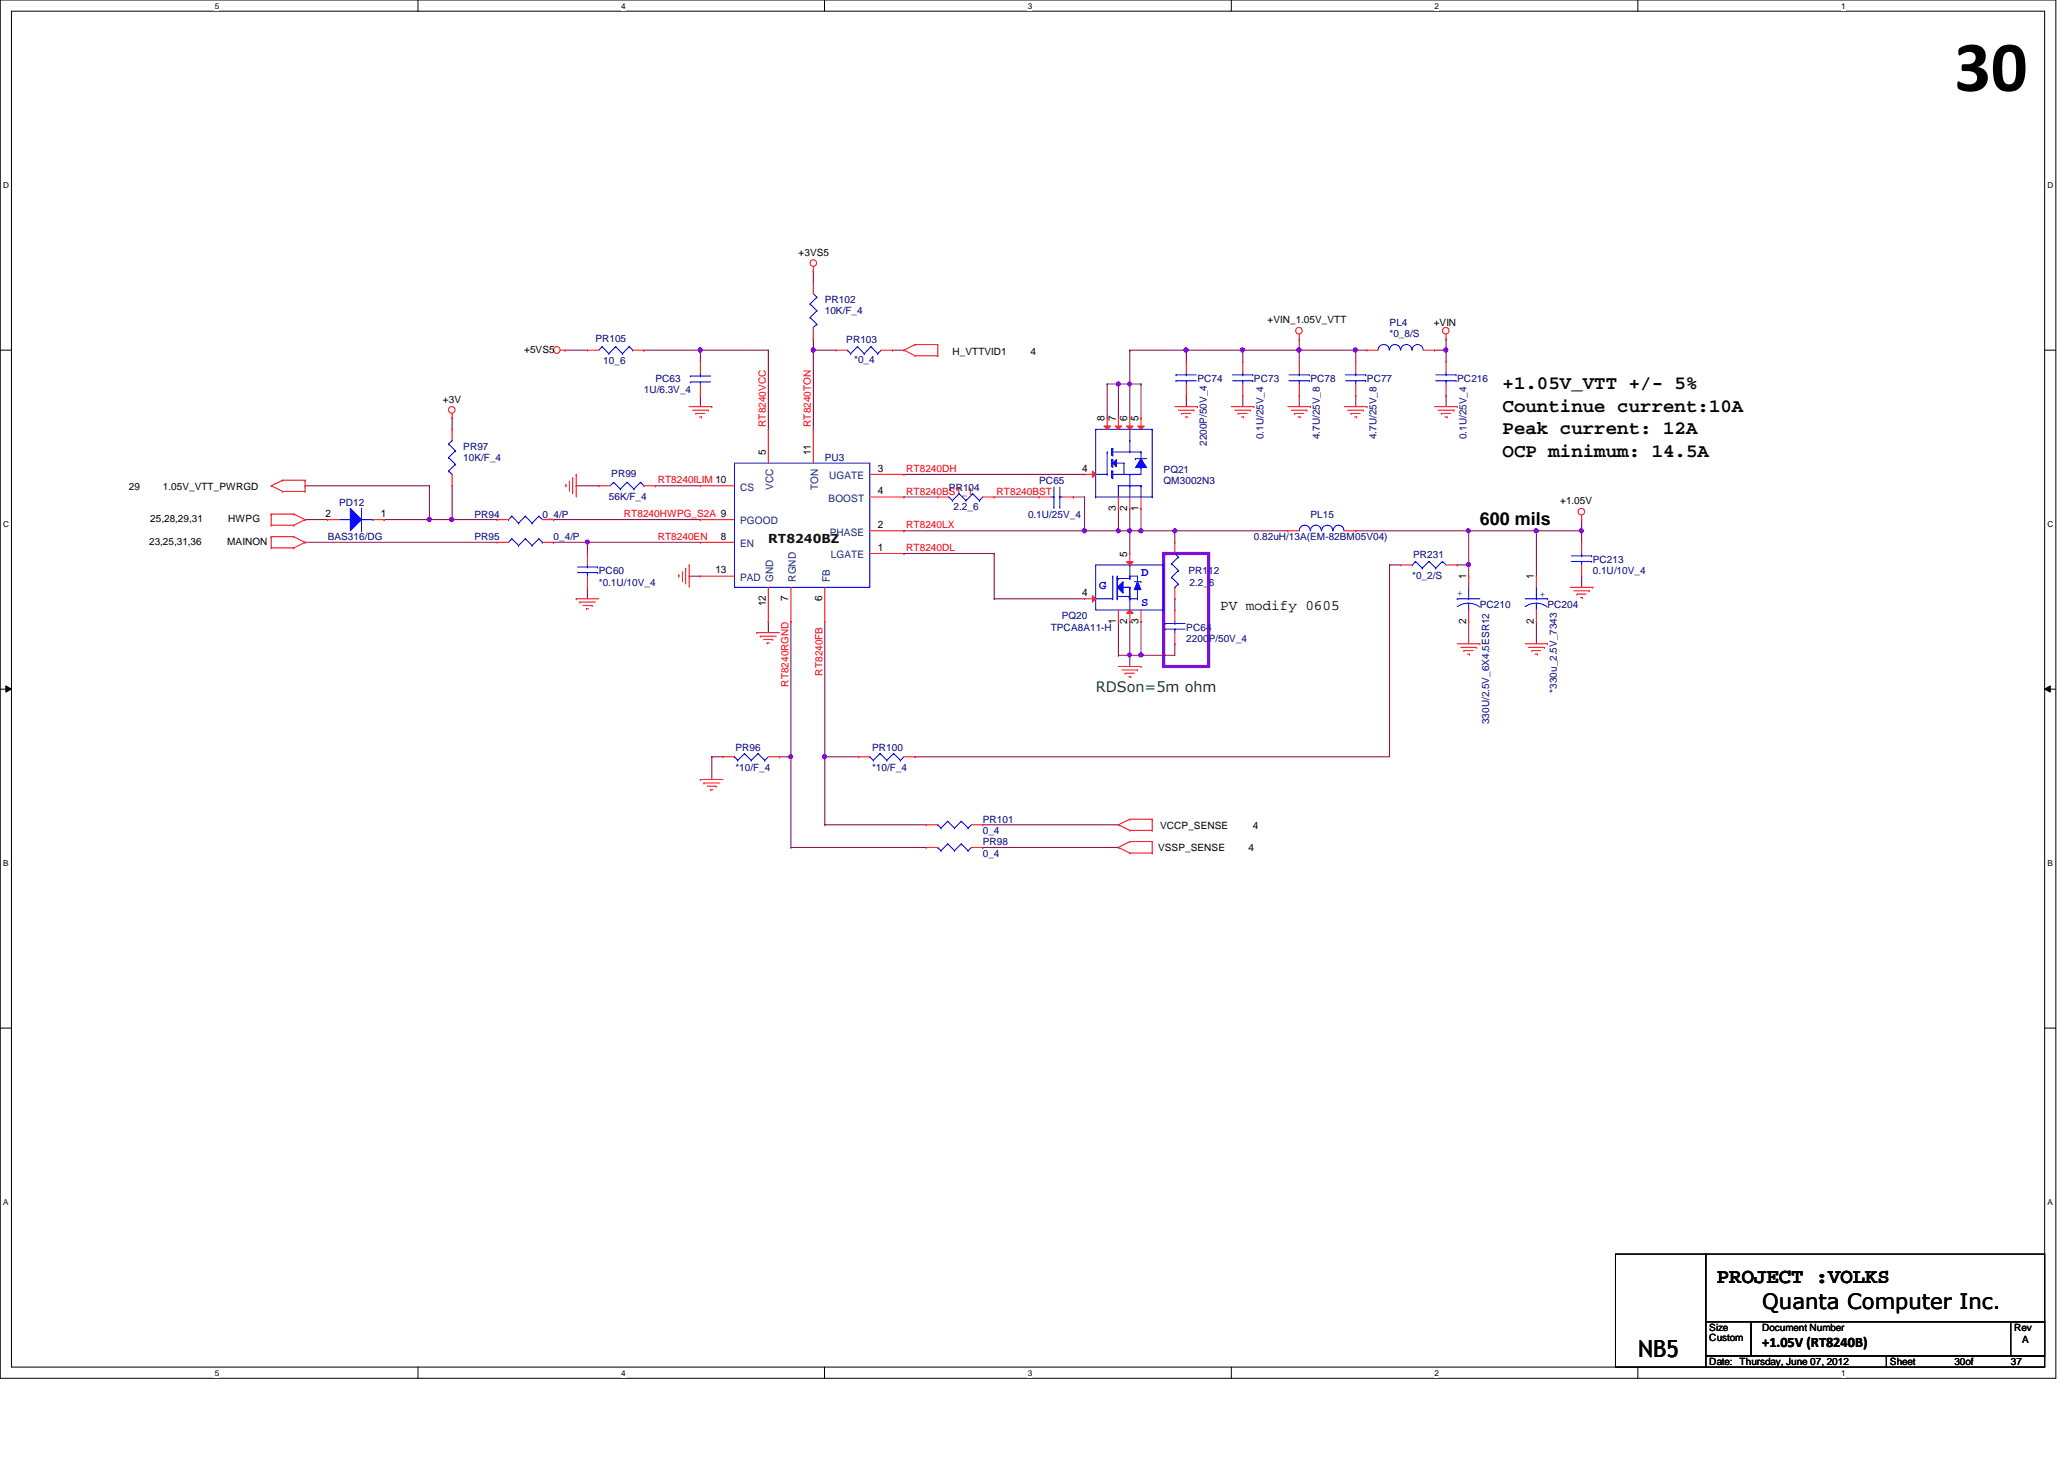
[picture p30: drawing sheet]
<svg xmlns="http://www.w3.org/2000/svg" width="297mm" height="210mm" viewBox="0 0 297 210" stroke-linecap="round" stroke-linejoin="round" font-family="sans-serif">
<defs><g id="words">
<text font-size="10.4" x="281.3" y="13.1">30</text>
<text font-size="3.4" x="235.8" y="195.2">NB5</text>
<g font-size="3">
<text x="247.1" y="184.6">PROJECT :VOLKS</text>
<text x="253.6" y="188.3">Quanta Computer Inc.</text>
</g>
<g font-size="2.8">
<text x="216.2" y="56">+1.05V_VTT +/- 5%</text>
<text x="216.2" y="59.2">Countinue current:10A</text>
<text x="216.2" y="62.4">Peak current: 12A</text>
<text x="216.2" y="65.7">OCP minimum: 14.5A</text>
</g>
<text font-size="2.6" x="213" y="75.6">600 mils</text>
<g font-size="2.1">
<text x="175.6" y="87.8">PV modify 0605</text>
<text x="253.6" y="193.8">+1.05V (RT8240B)</text>
</g>
<text font-size="2.1" fill="#008000" x="157.7" y="99.6">RDSon=5m ohm</text>
<text font-size="1.8" fill="#004000" x="110.6" y="78.2">RT8240BZ</text>
<g font-size="1.8" fill="#00f">
<text x="164.2" y="82.8">D</text>
<text x="158.2" y="84.8">G</text>
<text x="164.2" y="87.2">S</text>
</g>
<g font-size="1.5">
<text x="110.2" y="65.5" transform="rotate(-90 110.2 65.5)">5</text>
<text x="116.7" y="65.5" transform="rotate(-90 116.7 65.5)">11</text>
<text x="159" y="60.6" transform="rotate(-90 159 60.6)">8</text>
<text x="160.6" y="60.6" transform="rotate(-90 160.6 60.6)">7</text>
<text x="162.2" y="60.6" transform="rotate(-90 162.2 60.6)">6</text>
<text x="163.8" y="60.6" transform="rotate(-90 163.8 60.6)">5</text>
<text x="126.3" y="67.9">3</text>
<text x="126.3" y="71.1">4</text>
<text x="155.7" y="67.9">4</text>
<text x="46.9" y="74.4">2</text>
<text x="54.8" y="74.4">1</text>
<text x="103.8" y="77.6">8</text>
<text x="126.3" y="76">2</text>
<text x="160.6" y="73.4" transform="rotate(-90 160.6 73.4)">3</text>
<text x="162.2" y="73.4" transform="rotate(-90 162.2 73.4)">2</text>
<text x="163.8" y="73.4" transform="rotate(-90 163.8 73.4)">1</text>
<text x="103" y="82.5">13</text>
<text x="126.3" y="79.2">1</text>
<text x="162.2" y="80.1" transform="rotate(-90 162.2 80.1)">5</text>
<text x="211" y="83.4" transform="rotate(-90 211 83.4)">1</text>
<text x="220.7" y="83.4" transform="rotate(-90 220.7 83.4)">1</text>
<text x="110.2" y="87.2" transform="rotate(-90 110.2 87.2)">12</text>
<text x="113.5" y="86.4" transform="rotate(-90 113.5 86.4)">7</text>
<text x="118.3" y="86.4" transform="rotate(-90 118.3 86.4)">6</text>
<text x="155.7" y="85.8">4</text>
<text x="160.6" y="89.7" transform="rotate(-90 160.6 89.7)">1</text>
<text x="162.2" y="89.7" transform="rotate(-90 162.2 89.7)">2</text>
<text x="163.8" y="89.7" transform="rotate(-90 163.8 89.7)">3</text>
<text x="211" y="89.7" transform="rotate(-90 211 89.7)">2</text>
<text x="220.7" y="89.7" transform="rotate(-90 220.7 89.7)">2</text>
</g>
<g font-size="1.5" fill="#004080">
<text x="106.5" y="70.6">CS</text>
<text x="111.3" y="70.5" transform="rotate(-90 111.3 70.5)">VCC</text>
<text x="117.8" y="70.5" transform="rotate(-90 117.8 70.5)">TON</text>
<text x="119.3" y="68.9">UGATE</text>
<text x="106.5" y="75.4">PGOOD</text>
<text x="119.2" y="72.2">BOOST</text>
<text x="119.4" y="77">PHASE</text>
<text x="106.5" y="78.7">EN</text>
<text x="106.5" y="83.6">PAD</text>
<text x="111.3" y="83.7" transform="rotate(-90 111.3 83.7)">GND</text>
<text x="114.6" y="83.7" transform="rotate(-90 114.6 83.7)">RGND</text>
<text x="119.4" y="83.7" transform="rotate(-90 119.4 83.7)">FB</text>
<text x="119.6" y="80.3">LGATE</text>
</g>
<g font-size="1.4">
<text x="114.9" y="36.8">+3VS5</text>
<text x="182.4" y="46.5">+VIN_1.05V_VTT</text>
<text x="206.3" y="46.9">+VIN</text>
<text x="75.4" y="50.8">+5VS5</text>
<text x="137.1" y="51.1">H_VTTVID1</text>
<text x="148.3" y="51.1">4</text>
<text x="63.8" y="57.9">+3V</text>
<text x="18.5" y="70.4">29</text>
<text x="23.4" y="70.4">1.05V_VTT_PWRGD</text>
<text x="21.6" y="75.1">25,28,29,31</text>
<text x="32.8" y="75.1">HWPG</text>
<text x="224.5" y="72.6">+1.05V</text>
<text x="21.5" y="78.4">23,25,31,36</text>
<text x="32.7" y="78.4">MAINON</text>
<text x="167" y="119.2">VCCP_SENSE</text>
<text x="180.3" y="119.2">4</text>
<text x="166.7" y="122.4">VSSP_SENSE</text>
<text x="179.7" y="122.4">4</text>
<text x="246" y="191.5">Size</text>
<text x="253.6" y="191.5">Document Number</text>
<text x="289.9" y="191.5">Rev</text>
<text x="246" y="196.4">Date: Thursday, June 07, 2012</text>
<text x="246" y="193">Custom</text>
<text x="272" y="196.4">Sheet</text>
<text x="281.3" y="196.4">30of</text>
<text x="289.4" y="196.4">37</text>
<text x="291" y="193.2">A</text>
</g>
<g font-size="1.4" fill="#000080">
<text x="118.7" y="43.6">PR102</text>
<text x="118.7" y="45.2">10K/F_4</text>
<text x="200" y="46.9">PL4</text>
<text x="85.7" y="49.1">PR105</text>
<text x="86.8" y="52.4">10_6</text>
<text x="121.8" y="49.3">PR103</text>
<text x="122.9" y="52.2">*0_4</text>
<text x="200" y="48.5">*0_8/S</text>
<text x="92.7" y="56.6">1U/6.3V_4</text>
<text x="94.3" y="55">PC63</text>
<text x="172.3" y="55">PC74</text>
<text x="180.5" y="55">PC73</text>
<text x="188.6" y="55">PC78</text>
<text x="196.7" y="55">PC77</text>
<text x="209.7" y="55">PC216</text>
<text x="66.7" y="64.7">PR97</text>
<text x="173.7" y="64.2" transform="rotate(-90 173.7 64.2)">2200P/50V_4</text>
<text x="181.8" y="63.2" transform="rotate(-90 181.8 63.2)">0.1U/25V_4</text>
<text x="189.9" y="63.2" transform="rotate(-90 189.9 63.2)">4.7U/25V_8</text>
<text x="198.1" y="63.2" transform="rotate(-90 198.1 63.2)">4.7U/25V_8</text>
<text x="211.1" y="63.2" transform="rotate(-90 211.1 63.2)">0.1U/25V_4</text>
<text x="66.7" y="66.4">10K/F_4</text>
<text x="87.6" y="71.9">56K/F_4</text>
<text x="88" y="68.6">PR99</text>
<text x="118.7" y="66.4">PU3</text>
<text x="136.6" y="70.6">PR104</text>
<text x="149.6" y="69.6">PC65</text>
<text x="167.5" y="68">PQ21</text>
<text x="167.5" y="69.6">QM3002N3</text>
<text x="47.2" y="77.7">BAS316/DG</text>
<text x="48.8" y="72.9">PD12</text>
<text x="68.3" y="77.7">PR95</text>
<text x="68.3" y="74.5">PR94</text>
<text x="78.1" y="74.5">0_4/P</text>
<text x="79.7" y="77.7">0_4/P</text>
<text x="137.2" y="73.4">2.2_6</text>
<text x="148" y="74.5">0.1U/25V_4</text>
<text x="180.5" y="77.7">0.82uH/13A(EM-82BM05V04)</text>
<text x="188.6" y="74.5">PL15</text>
<text x="86.2" y="82.6">PC60</text>
<text x="171" y="82.6">PR112</text>
<text x="203.2" y="83.3">*0_2/S</text>
<text x="203.4" y="80.3">PR231</text>
<text x="229.2" y="81">PC213</text>
<text x="229.2" y="82.6">0.1U/10V_4</text>
<text x="86.2" y="84.2">*0.1U/10V_4</text>
<text x="152.8" y="89.1">PQ20</text>
<text x="171.2" y="84.2">2.2_6</text>
<text x="213" y="87.5">PC210</text>
<text x="222.7" y="87.5">PC204</text>
<text x="151.2" y="90.8">TPCA8A11-H</text>
<text x="170.7" y="90.8">PC64</text>
<text x="170.7" y="92.4">2200P/50V_4</text>
<text x="224.1" y="99.7" transform="rotate(-90 224.1 99.7)">*330u_2.5V_7343</text>
<text x="105.8" y="108">PR96</text>
<text x="125.5" y="108">PR100</text>
<text x="214.3" y="104.2" transform="rotate(-90 214.3 104.2)">330U/2.5V_6X4.5ESR12</text>
<text x="105.8" y="110.9">*10/F_4</text>
<text x="125.5" y="110.9">*10/F_4</text>
<text x="141.4" y="118.4">PR101</text>
<text x="141.4" y="121.6">PR98</text>
<text x="141.4" y="123.3">0_4</text>
<text x="141.4" y="120">0_4</text>
</g>
<g font-size="1.4" fill="#f00">
<text x="110.2" y="61.4" transform="rotate(-90 110.2 61.4)">RT8240VCC</text>
<text x="116.7" y="61.4" transform="rotate(-90 116.7 61.4)">RT8240TON</text>
<text x="94.7" y="69.6">RT8240ILIM 10</text>
<text x="130.4" y="67.9">RT8240DH</text>
<text x="130.4" y="71.2">RT8240BST_1</text>
<text x="143.4" y="71.2">RT8240BST</text>
<text x="89.8" y="74.4">RT8240HWPG_S2A 9</text>
<text x="94.7" y="77.7">RT8240EN</text>
<text x="130.4" y="76">RT8240LX</text>
<text x="130.4" y="79.3">RT8240DL</text>
<text x="113.5" y="98.8" transform="rotate(-90 113.5 98.8)">RT8240RGND</text>
<text x="118.4" y="97.2" transform="rotate(-90 118.4 97.2)">RT8240FB</text>
</g>
<g font-size="1.4" fill="#00f">
<text x="209.7" y="85.7">+</text>
<text x="221.6" y="85.9">+</text>
</g>
<g font-size="1.2">
<text x="30.9" y="1.2">5</text>
<text x="89.4" y="1.2">4</text>
<text x="147.9" y="1.2">3</text>
<text x="206.5" y="1.2">2</text>
<text x="265" y="1.2">1</text>
<text x=".5" y="27.1">D</text>
<text x="294.7" y="27.1">D</text>
<text x=".5" y="75.8">C</text>
<text x="294.7" y="75.8">C</text>
<text x=".5" y="124.6">B</text>
<text x="294.7" y="124.6">B</text>
<text x=".5" y="173.4">A</text>
<text x="294.7" y="173.4">A</text>
<text x="30.9" y="197.9">5</text>
<text x="89.4" y="197.9">4</text>
<text x="147.9" y="197.9">3</text>
<text x="206.5" y="197.9">2</text>
<text x="265" y="197.9">1</text>
</g>
</g></defs>
<path d="M0 0h295.9v198.3h-295.9zM1.6 1.6h292.7v195.1h-292.7z" fill="none" stroke="#000" stroke-width=".14"/>
<g fill="#fff">
<path d="M30.9 .2h.6v1.3h-.6z"/>
<path d="M30.9 196.8h.6v1.4h-.6z"/>
</g>
<path d="M60.2 0v1.6M60.2 196.7v1.6" fill="none" stroke="#000" stroke-width=".14"/>
<g fill="#fff">
<path d="M89.4 .2h.6v1.3h-.6z"/>
<path d="M89.4 196.8h.6v1.4h-.6z"/>
</g>
<path d="M118.7 0v1.6M118.7 196.7v1.6" fill="none" stroke="#000" stroke-width=".14"/>
<g fill="#fff">
<path d="M147.9 .2h.6v1.3h-.6z"/>
<path d="M147.9 196.8h.6v1.4h-.6z"/>
</g>
<path d="M177.2 0v1.6M177.2 196.7v1.6" fill="none" stroke="#000" stroke-width=".14"/>
<g fill="#fff">
<path d="M206.5 .2h.5v1.3h-.5z"/>
<path d="M206.5 196.8h.5v1.4h-.5z"/>
</g>
<path d="M235.7 0v1.6M235.7 196.7v1.6" fill="none" stroke="#000" stroke-width=".14"/>
<g fill="#fff">
<path d="M265 .2h.6v1.3h-.6z"/>
<path d="M265 196.8h.6v1.4h-.6z"/>
<path d="M.5 26h.8v1.3h-.8z"/>
<path d="M294.7 26h.8v1.3h-.8z"/>
<path d="M.5 74.8h.8v1.3h-.8z"/>
<path d="M294.7 74.8h.8v1.3h-.8z"/>
</g>
<path d="M0 50.4h1.6M294.3 50.4h1.6" fill="none" stroke="#000" stroke-width=".14"/>
<g fill="#fff">
<path d="M.5 123.5h.7v1.3h-.7z"/>
<path d="M294.7 123.5h.7v1.3h-.7z"/>
</g>
<path d="M0 99.1h1.6M.8 98.7l.8 .4-.8 .5zM294.3 99.1l.8-.4v.9zM294.3 99.1h1.6" fill="none" stroke="#000" stroke-width=".14"/>
<path d="M.8 98.7l.8 .4-.8 .5zM294.3 99.1l.8-.4v.9z" fill="#000"/>
<g fill="#fff">
<path d="M.5 172.3h.7v1.3h-.7z"/>
<path d="M294.7 172.3h.7v1.3h-.7z"/>
</g>
<path d="M0 147.9h1.6M294.3 147.9h1.6" fill="none" stroke="#000" stroke-width=".14"/>
<path d="M167.5 79.6h6.4v16.3h-6.4z" fill="none" stroke="#8000ff" stroke-width=".47"/>
<path d="M100.8 50.4h.1M100.8 50.4h9.8M100.8 50.4v1.6M110.6 50.4h.1M110.6 50.4v11.4" fill="none" stroke="#800040" stroke-width=".14"/>
<circle cx="100.8" cy="50.4" r=".31" fill="#f0f"/>
<circle cx="100.8" cy="50.4" r=".31" fill="none" stroke="#f0f" stroke-width=".14"/>
<path d="M162.6 50.4h.1M162.6 50.4h8.1M79.7 78h.1M79.7 78h4.8M130.1 68.2h.1M130.1 68.2h26M195.1 76.4h.1M195.1 76.4h16.3" fill="none" stroke="#800040" stroke-width=".14"/>
<circle cx="211.3" cy="76.4" r=".3" fill="#f0f"/>
<circle cx="211.3" cy="76.4" r=".3" fill="none" stroke="#f0f" stroke-width=".14"/>
<path d="M43.9 78h.1M43.9 78h27.6M84.5 78h.1M84.5 78h16.3M130.1 71.5h.1M130.1 71.5h4.9" fill="none" stroke="#800040" stroke-width=".14"/>
<circle cx="84.5" cy="78" r=".3" fill="#f0f"/>
<circle cx="84.5" cy="78" r=".3" fill="none" stroke="#f0f" stroke-width=".14"/>
<path d="M187 56.9h.1M187 56.9v1.6M162.6 76.4h.1M162.6 76.4v3.2M164.2 73.2h.1M164.2 73.2v3.2M160.9 94.3h.1M160.9 94.3h1.7M164.2 89.4h.1M164.2 89.4v4.9" fill="none" stroke="#800040" stroke-width=".14"/>
<circle cx="164.2" cy="76.4" r=".31" fill="#f0f"/>
<circle cx="164.2" cy="76.4" r=".31" fill="none" stroke="#f0f" stroke-width=".14"/>
<path d="M162.6 73.2h.1M162.6 73.2v3.2" fill="none" stroke="#800040" stroke-width=".14"/>
<circle cx="162.6" cy="76.4" r=".3" fill="#f0f"/>
<circle cx="162.6" cy="76.4" r=".3" fill="none" stroke="#f0f" stroke-width=".14"/>
<path d="M162.6 55.2h.1M162.6 55.2v4.9M160.9 73.2h.1M160.9 73.2v3.2M143.1 86.1h.1M143.1 86.1h13M160.9 89.4h.1M160.9 89.4v4.9M211.4 89.4h.1M211.4 89.4v3.2" fill="none" stroke="#800040" stroke-width=".14"/>
<circle cx="160.9" cy="76.4" r=".3" fill="#f0f"/>
<circle cx="160.9" cy="76.4" r=".3" fill="none" stroke="#f0f" stroke-width=".14"/>
<path d="M178.9 50.4h.1M178.9 50.4v1.6" fill="none" stroke="#800040" stroke-width=".14"/>
<circle cx="178.8" cy="50.4" r=".31" fill="#f0f"/>
<circle cx="178.8" cy="50.4" r=".31" fill="none" stroke="#f0f" stroke-width=".14"/>
<path d="M187 50.4h.1M187 50.4v1.6M211.4 81.3h.1M211.4 81.3v1.6" fill="none" stroke="#800040" stroke-width=".14"/>
<circle cx="186.9" cy="50.4" r=".31" fill="#f0f"/>
<circle cx="186.9" cy="50.4" r=".31" fill="none" stroke="#f0f" stroke-width=".14"/>
<path d="M170.7 50.4h.1M170.7 50.4v1.6" fill="none" stroke="#800040" stroke-width=".14"/>
<circle cx="170.7" cy="50.4" r=".31" fill="#f0f"/>
<circle cx="170.7" cy="50.4" r=".31" fill="none" stroke="#f0f" stroke-width=".14"/>
<path d="M170.7 56.9h.1M170.7 56.9v1.6M162.6 89.4h.1M162.6 94.3h.1M162.6 89.4v6.5" fill="none" stroke="#800040" stroke-width=".14"/>
<circle cx="162.6" cy="94.2" r=".3" fill="#f0f"/>
<circle cx="162.6" cy="94.2" r=".3" fill="none" stroke="#f0f" stroke-width=".14"/>
<path d="M160.9 76.4h.1M160.9 76.4h3.3M162.6 76.4h.1M164.2 94.3h.1M164.2 94.3h4.9" fill="none" stroke="#800040" stroke-width=".14"/>
<circle cx="164.2" cy="94.2" r=".31" fill="#f0f"/>
<circle cx="164.2" cy="94.2" r=".31" fill="none" stroke="#f0f" stroke-width=".14"/>
<g fill="none" stroke="#800040" stroke-width=".14">
<path d="M100.8 56.9h.1M100.8 56.9v1.6M170.7 50.4h.1M170.7 50.4h8.2M178.9 56.9h.1M178.9 56.9v1.6M195.1 50.4h.1M195.1 50.4v1.6M130.1 79.6h.1M130.1 79.6h13M143.1 79.6h.1M143.1 71.5h.1"/>
<path d="M143.1 79.6v6.5M143.1 71.5h6.5M156.1 71.5h.1M156.1 71.5v4.9M169.1 76.4h.1M169.1 76.4h16.2M227.6 76.4h.1M227.6 76.4v1.6M84.5 84.5h.1M84.5 84.5v1.6M99.2 82.9h.1M99.2 82.9h1.6"/>
<path d="M169.1 92.6h.1M169.1 92.6v1.7M227.6 82.9h.1M227.6 82.9v1.6"/>
</g>
<circle cx="195.1" cy="50.4" r=".31" fill="#f0f"/>
<circle cx="195.1" cy="50.4" r=".31" fill="none" stroke="#f0f" stroke-width=".14"/>
<path d="M187 50.4h.1M187 50.4h8.1M195.1 56.9h.1M195.1 56.9v1.6M82.9 69.9h.1M82.9 69.9h3.3M84.5 78h.1M84.5 78v1.6M130.1 76.4h.1M130.1 76.4h26M110.6 89.4h.1M110.6 89.4v1.6" fill="none" stroke="#800040" stroke-width=".14"/>
<circle cx="156.1" cy="76.4" r=".31" fill="#f0f"/>
<circle cx="156.1" cy="76.4" r=".31" fill="none" stroke="#f0f" stroke-width=".14"/>
<path d="M81.3 50.4h.1M81.3 50.4h3.2M92.7 50.4h.1M92.7 50.4h8.1M208.1 50.4h.1M208.1 50.4v1.6M94.3 69.9h.1M94.3 69.9h6.5M154.5 71.5h.1M154.5 71.5h1.6M118.7 108.9h.1M118.7 108.9v9.8" fill="none" stroke="#800040" stroke-width=".14"/>
<circle cx="208.1" cy="50.4" r=".31" fill="#f0f"/>
<circle cx="208.1" cy="50.4" r=".31" fill="none" stroke="#f0f" stroke-width=".14"/>
<g fill="none" stroke="#800040" stroke-width=".14">
<path d="M206.5 50.4h.1M208.1 56.9h.1M208.1 48.8h.1M208.1 48.8v1.6h-1.6M208.1 56.9v1.6M209.7 81.3h.1M209.7 81.3h1.7M113.8 108.9h.1M113.8 108.9v13M118.7 118.7h.1M118.7 118.7h14.6M141.4 118.7h.1"/>
<path d="M141.4 118.7h19.5M113.8 121.9h.1M113.8 121.9h19.5M141.4 121.9h.1M141.4 121.9h19.5"/>
</g>
<circle cx="211.3" cy="81.2" r=".3" fill="#f0f"/>
<circle cx="211.3" cy="81.2" r=".3" fill="none" stroke="#f0f" stroke-width=".14"/>
<path d="M164.2 76.4h.1M164.2 76.4h4.9M169.1 76.4h.1M169.1 76.4v1.6M211.4 76.4h.1M211.4 76.4v4.9M169.1 86.1h.1M169.1 86.1v1.7M200 81.3h.1M200 81.3h1.6M200 81.3v27.6" fill="none" stroke="#800040" stroke-width=".14"/>
<circle cx="169.1" cy="76.4" r=".3" fill="#f0f"/>
<circle cx="169.1" cy="76.4" r=".3" fill="none" stroke="#f0f" stroke-width=".14"/>
<path d="M65.1 74.8h.1M65.1 74.8h6.4" fill="none" stroke="#800040" stroke-width=".14"/>
<circle cx="65" cy="74.7" r=".31" fill="#f0f"/>
<circle cx="65" cy="74.7" r=".31" fill="none" stroke="#f0f" stroke-width=".14"/>
<path d="M117 50.4h.1M117 50.4h3.3M117 50.4v11.4M128.4 50.4h.1M128.4 50.4h1.7" fill="none" stroke="#800040" stroke-width=".14"/>
<circle cx="117" cy="50.4" r=".31" fill="#f0f"/>
<circle cx="117" cy="50.4" r=".31" fill="none" stroke="#f0f" stroke-width=".14"/>
<path d="M117 39h.1M117 39v1.6M117 48.8h.1M117 48.8v1.6M113.8 89.4h.1M113.8 89.4v19.5h-1.6M102.4 108.9h.1M102.4 108.9h1.7M102.4 108.9v3.2M112.2 108.9h.1" fill="none" stroke="#800040" stroke-width=".14"/>
<circle cx="113.8" cy="108.9" r=".3" fill="#f0f"/>
<circle cx="113.8" cy="108.9" r=".3" fill="none" stroke="#f0f" stroke-width=".14"/>
<path d="M118.7 89.4h.1M118.7 89.4v19.5M118.7 108.9h.1M118.7 108.9h4.9" fill="none" stroke="#800040" stroke-width=".14"/>
<circle cx="118.7" cy="108.9" r=".3" fill="#f0f"/>
<circle cx="118.7" cy="108.9" r=".3" fill="none" stroke="#f0f" stroke-width=".14"/>
<g fill="none" stroke="#800040" stroke-width=".14">
<path d="M178.9 50.4h.1M187 48.8h.1M187 48.8v1.6h-8.1M195.1 50.4h.1M195.1 50.4h1.6M65.1 60.1h.1M65.1 69.9h.1M65.1 60.1v1.7M65.1 69.9v4.9M156.1 76.4h.1M156.1 76.4h4.8M221.1 76.4h.1"/>
<path d="M227.6 74.8h.1M227.6 74.8v1.6h-6.5M162.6 94.3h.1M162.6 94.3h1.6M131.7 108.9h.1M131.7 108.9h68.3"/>
</g>
<circle cx="227.6" cy="76.4" r=".3" fill="#f0f"/>
<circle cx="227.6" cy="76.4" r=".3" fill="none" stroke="#f0f" stroke-width=".14"/>
<circle cx="221.1" cy="76.4" r=".31" fill="#f0f"/>
<circle cx="221.1" cy="76.4" r=".31" fill="none" stroke="#f0f" stroke-width=".14"/>
<path d="M159.3 55.2h.1M159.3 55.2v4.9M159.3 55.2h1.6M160.9 55.2h.1M162.6 50.4h.1M162.6 50.4v4.8" fill="none" stroke="#800040" stroke-width=".14"/>
<circle cx="162.6" cy="55.2" r=".3" fill="#f0f"/>
<circle cx="162.6" cy="55.2" r=".3" fill="none" stroke="#f0f" stroke-width=".14"/>
<path d="M160.9 55.2h.1M160.9 55.2v4.9" fill="none" stroke="#800040" stroke-width=".14"/>
<circle cx="160.9" cy="55.2" r=".3" fill="#f0f"/>
<circle cx="160.9" cy="55.2" r=".3" fill="none" stroke="#f0f" stroke-width=".14"/>
<g fill="none" stroke="#800040" stroke-width=".14">
<path d="M160.9 55.2h3.3M162.6 55.2h.1M164.2 55.2h.1M164.2 55.2v4.9M43.9 74.8h.1M43.9 74.8h3.3M55.3 74.8h.1M55.3 74.8h9.8M61.8 74.8h.1M61.8 69.9h.1M61.8 69.9v4.9M79.7 74.8h.1"/>
<path d="M79.7 74.8h21.1M164.2 60.1h.1M211.4 76.4h.1M211.4 76.4h9.7M221.1 76.4h.1M221.1 76.4v6.5M221.1 89.4h.1M221.1 89.4v3.2"/>
</g>
<circle cx="61.8" cy="74.7" r=".31" fill="#f0f"/>
<circle cx="61.8" cy="74.7" r=".31" fill="none" stroke="#f0f" stroke-width=".14"/>
<path d="M43.9 69.9h.1M43.9 69.9h17.9" fill="none" stroke="#800040" stroke-width=".14"/>
<g fill="none" stroke="#f00" stroke-width=".14">
<path d="M117 39h.1M117 38.4v.6M65.1 59.5v.6M80.6 50.4h.7M81.3 50.4h.1M99.2 58.5h3.2M99.7 59h2.2M100.2 59.5h.1M100.2 59.5h1.3M100.7 60h.3M100.8 56.9h.1M100.8 52h.1"/>
<path d="M100.8 52v1.6M100.8 55.2v1.7M101 60h.1M101.9 59h.1M102.4 58.5h.1M130.1 50.4h.1M130.1 50.4l1.6 .8M131.7 49.6h.1M131.7 51.2h.1M131.7 49.6h3.3M131.7 49.6l-1.6 .8M131.7 51.2h3.3"/>
<path d="M135 51.2h.1M135 49.6h.1M135 49.6v1.6M169.1 58.5h3.2M169.6 59h2.2M170 59.5h.1M170 59.5h1.4M170.6 60h.3M170.9 60h.1M171.8 59h.1M172.3 58.5h.1M177.2 58.5h3.3"/>
<path d="M177.7 59h2.3M178.2 59.5h.1M178.2 59.5h1.3M178.7 60h.3M178.9 52h.1M178.9 56.9h.1M178.9 52v1.6M178.9 55.2v1.7M179 60h.1M180 59h.1M180.5 58.5h.1M185.3 58.5h3.3"/>
<path d="M185.8 59h2.3M186.3 59.5h.1M186.3 59.5h1.3M186.8 60h.3M187 48.8h.1M187 52h.1M187 56.9h.1M187 48.1v.7M187 52v1.6M187 55.2v1.7M187.1 60h.1M188.1 59h.1"/>
<path d="M188.6 58.5h.1M193.5 58.5h3.2M194 59h2.2M194.4 59.5h.1M194.4 59.5h1.3M194.9 60h.3M195.2 60h.1M196.2 59h.1M196.7 58.5h.1M206.5 58.5h3.2M207 59h2.3M207.4 59.5h.1"/>
<path d="M207.4 59.5h1.3M207.9 60h.4M208.1 48.8h.1M208.1 48.1v.7M208.3 60h.1M209.3 59h.1M209.7 58.5h.1M39 78.8h.1M39 77.2h.1M39 69.9h.1M39 75.6h.1M39 74h.1"/>
<path d="M39 78.8h3.3M39 74v1.6M39 77.2v1.6M39 77.2h3.3M39 69.9l1.7 .8M39 74h3.3M39 75.6h3.3M40.7 69.1h.1M40.7 70.7h.1M40.7 69.1l-1.7 .8M40.7 69.1h3.2M40.7 70.7h3.2"/>
<path d="M42.3 78.8h.1M42.3 77.2h.1M42.3 74h.1M42.3 75.6h.1M42.3 77.2l1.6 .8M42.3 74l1.6 .8M43.9 78h.1M43.9 69.1h.1M43.9 70.7h.1M43.9 74.8h.1M43.9 78l-1.6 .8M43.9 69.1v1.6"/>
<path d="M43.9 74.8l-1.6 .8M65.1 60.1h.1M71.5 78h.1M71.5 74.8h.1M71.5 78h1.7M71.5 74.8h1.7M78.1 78h1.6M78.1 74.8h1.6M79.7 78h.1M79.7 74.8h.1M81.4 69.7h.1M81.4 69.7v.4"/>
<path d="M82 70.5h.1M82 69.2v1.3M82.4 68.7h.1M82.4 68.7v2.3M82.9 68.2h.1M82.9 68.2v3.3M169.1 78h.1M169.1 78v1.6M227.6 74.8h.1M227.6 78h.1M227.6 74.1v.7M227.6 78v1.6"/>
<path d="M82.9 86.1h.1M82.9 86.1h3.3M83.4 86.6h.1M83.4 86.6h2.3M83.9 87.1h1.3M84.4 87.6h.1M84.4 87.6h.3M85.2 87.1h.1M97.7 82.7h.1M97.7 82.7v.4M98.2 83.5h.1M98.2 82.3v1.2"/>
<path d="M98.7 81.7h.1M98.7 81.7v2.3M99.2 81.3h.1M99.2 81.3v3.2M108.9 91h.1M108.9 91h3.3M109.4 91.5h.1M109.4 91.5h2.3M109.9 92h1.3M110.4 92.5h.1M110.4 92.5h.3M111.2 92h.1"/>
<path d="M160.9 95.9h3.3M161.5 96.4h2.2M161.9 96.9h.1M161.9 96.9h1.3M162.4 97.4h.3M162.7 97.4h.1M163.7 96.4h.1M164.2 95.9h.1M169.1 86.1h.1M169.1 84.5v1.6M209.7 92.6h3.3M210.2 93.1h2.3"/>
<path d="M210.7 93.6h.1M210.7 93.6h1.3M211.2 94.1h.3M211.5 94.1h.1M212.5 93.1h.1M213 92.6h.1M219.5 92.6h3.2M220 93.1h2.2M220.5 93.6h.1M220.5 93.6h1.2M220.9 94.1h.4M221.3 94.1h.1"/>
<path d="M222.2 93.1h.1M222.7 92.6h.1M226 84.5h3.2M226.5 85h2.2M226.9 85.5h.1M226.9 85.5h1.4M227.5 86h.2M227.6 82.9h.1M227.6 81.3v1.6M227.7 86h.1M228.7 85h.1M229.2 84.5h.1"/>
<path d="M100.8 112.1h.1M100.8 112.1h3.3M101.3 112.6h.1M101.3 112.6h2.3M101.8 113.1h1.3M102.3 113.6h.1M102.3 113.6h.3M103.1 113.1h.1M160.9 118.7h.1M160.9 118.7l1.7 .8M162.6 119.5h.1M162.6 117.9h.1"/>
<path d="M162.6 119.5h3.2M162.6 117.9l-1.7 .8M162.6 117.9h3.2M165.8 117.9h.1M165.8 119.5h.1M165.8 117.9v1.6M133.3 121.9h.1M133.3 121.9h1.7M139.8 121.9h1.6M141.4 121.9h.1M160.9 121.9h.1M160.9 121.9l1.7 .8"/>
<path d="M162.6 121.1h.1M162.6 122.7h.1M162.6 121.1h3.2M162.6 121.1l-1.7 .8M162.6 122.7h3.2M165.8 122.7h.1M165.8 121.1h.1M165.8 121.1v1.6"/>
<circle cx="117" cy="37.8" r=".47"/>
<circle cx="65" cy="59" r=".47"/>
<circle cx="80.1" cy="50.4" r=".48"/>
<circle cx="186.9" cy="47.6" r=".47"/>
<circle cx="208.1" cy="47.6" r=".47"/>
<circle cx="227.6" cy="73.6" r=".47"/>
</g>
<path d="M232.5 180.4h13v16.3h-13zM245.5 180.4h48.8v9.8h-48.8zM245.5 190.2h6.5v4.9h-6.5zM245.5 195.1h26v1.6h-26zM252 190.2h42.3v4.9h-42.3zM271.5 195.1h22.8v1.6h-22.8zM289.4 190.2h4.9v4.9h-4.9z" fill="none" stroke="#000" stroke-width=".14"/>
<g fill="none" stroke="#00f" stroke-width=".14">
<path d="M99.4 54.1h.1M99.4 54.9h.1M99.4 54.1h2.9M99.4 54.9h2.9M100.8 54.9h.1M100.8 54.1h.1M100.8 53.6v.5M100.8 54.9v.3M177.4 54.8h2.9M177.4 53.9h2.9M178.9 53.9h.1M178.9 54.8h.1"/>
<path d="M178.9 53.6v.3M178.9 54.8v.4M180.3 54.8h.1M180.3 53.9h.1M185.5 54.8h2.9M185.5 53.9h2.9M187 53.9h.1M187 54.8h.1M187 53.6v.3M187 54.8v.4M188.4 54.8h.1M188.4 53.9h.1"/>
<path d="M73.2 74.8h.1M73.7 77.5h.1M73.7 74.3h.1M73.7 77.5l-.5 .5M73.7 77.5l.9 1M73.7 74.3l.9 1M73.7 74.3l-.5 .5M74.6 78.5h.1M74.6 75.3h.1M75.6 77.5h.1M75.6 74.3h.1M75.6 77.5l-1 1"/>
<path d="M75.6 77.5l1 1M75.6 74.3l1 1M75.6 74.3l-1 1M76.6 78.5h.1M76.6 75.3h.1M77.6 77.5h.1M77.6 74.3h.1M77.6 77.5l-1 1M77.6 77.5l.5 .5M77.6 74.3l.5 .5M77.6 74.3l-1 1M78.1 78h.1"/>
<path d="M169.1 79.6l.5 .5M226.1 80h3M227.6 80h.1M227.6 79.6v.4M229.1 80h.1M168.6 81.1h.1M168.6 83.1h.1M168.6 81.1l1 1M168.6 83.1l1 .9M169.1 84.5h.1M169.6 80.1h.1M169.6 82.1h.1"/>
<path d="M169.6 84h.1M169.6 80.1l-1 1M169.6 82.1l-1 1M169.6 84l-.5 .5M226.1 80.8h3M227.6 80.8h.1M227.6 80.8v.5M229.1 80.8h.1M135 121.9h.1M135 121.9l.4 .5M135.4 122.4h.1M136.4 121.4h.1"/>
<path d="M136.4 121.4l1 1M136.4 121.4l-1 1M137.4 122.4h.1M138.3 121.4h.1M138.3 121.4l1 1M138.3 121.4l-.9 1M139.3 122.4h.1M139.8 121.9l-.5 .5"/>
</g>
<path d="M160.8 84.5l.8-.8v1.6z" fill="#00f"/>
<path d="M160.8 84.5l.8-.8v1.6z" fill="none" stroke="#00f" stroke-width=".14"/>
<path d="M163.7 83.7l.5 1.1h-1z" fill="#00f"/>
<g fill="none" stroke="#00f" stroke-width=".14">
<path d="M157.7 81.3h9.8v6.5h-9.8zM157.7 86.1h2.4M160.1 86.1h.1M160.1 82.9h.1M160.1 82.9v3.2M160.8 86.1h.1M160.8 83.2h.1M160.8 82.9v3.2M160.8 83.2h1.8M160.8 85.8h1.8M160.9 83.2h.1M161.6 84.5h1"/>
<path d="M162.4 85.8h.1M162.6 83.2h.1M162.6 84.5h.1M162.6 86.1h.1M162.6 85.8h.1M162.6 81.3h.1M162.6 87.8h.1M162.6 81.3v1.9M162.6 84.5v3.3M162.6 86.1h1.1M162.6 82.9h1.1M163.2 83.7h1"/>
<path d="M163.7 83.7l.5 1.1h-1zM163.7 82.9h.1M163.7 83.7h.1M163.7 86.1h.1M163.7 82.9v.8M163.7 84.8v1.3M164.2 83.7h.1"/>
</g>
<path d="M157.2 85.7l.5 .4-.5 .5z" fill="#f00"/>
<path d="M156.1 86.1h.1M156.1 86.1h1.6M157.2 85.7l.5 .4-.5 .5z" fill="none" stroke="#f00" stroke-width=".14"/>
<path d="M162.1 88.2l.5-.4 .5 .4z" fill="#f00"/>
<path d="M160.9 89.4h.1M160.9 87.8v1.6M162.1 88.2l.5-.4 .5 .4zM162.6 89.4h.1M162.6 87.8v1.6M164.2 89.4h.1M164.2 87.8v1.6" fill="none" stroke="#f00" stroke-width=".14"/>
<path d="M162.1 80.8h1l-.5 .5z" fill="#f00"/>
<g fill="none" stroke="#f00" stroke-width=".14">
<path d="M84.5 50.4h.1M84.5 50.4h1.7M91.1 50.4h1.6M92.7 50.4h.1M117 40.6h.1M117 48.8h.1M117 40.6v1.6M117 47.1v1.7M170.7 52h.1M170.7 56.9h.1M170.7 52v1.6M170.7 55.2v1.7"/>
<path d="M195.1 52h.1M195.1 56.9h.1M195.1 52v1.6M195.1 55.2v1.7M208.1 52h.1M208.1 56.9h.1M208.1 52v1.6M208.1 55.2v1.7M149.6 71.5h.1M149.6 71.5h1.6M152.8 71.5h1.7M154.5 71.5h.1"/>
<path d="M162.6 79.6h.1M162.6 79.6v1.7M185.3 76.4h.1M185.3 76.4h1.7M193.5 76.4h1.6M195.1 76.4h.1M162.1 80.8h1l-.5 .5zM221.1 82.9h.1M221.1 89.4h.1M221.1 82.9v1.6M221.1 87.8v1.6M104.1 108.9h.1"/>
<path d="M104.1 108.9h1.6M110.6 108.9h1.6M112.2 108.9h.1M123.6 108.9h.1M123.6 108.9h1.6M130.1 108.9h1.6M131.7 108.9h.1"/>
</g>
<g fill="none" stroke="#00f" stroke-width=".14">
<path d="M86.7 49.9h.1M86.7 49.9l-.5 .5M86.7 49.9l.9 1M87.6 50.9h.1M88.6 49.9h.1M88.6 49.9l-1 1M88.6 49.9l1 1M89.6 50.9h.1M90.5 49.9h.1M90.5 49.9l-.9 1M90.5 49.9l.6 .5M91.1 50.4h.1"/>
<path d="M116.6 43.7h.1M116.6 45.7h.1M116.6 43.7l1 1M116.6 45.7l1 1M117 47.1h.1M117 42.2l.6 .6M117.6 42.8h.1M117.6 44.7h.1M117.6 46.7h.1M117.6 42.8l-1 .9M117.6 44.7l-1 1M117.6 46.7l-.6 .4"/>
<path d="M169.2 54.8h.1M169.2 53.9h.1M169.2 54.8h3M169.2 53.9h3M170.7 53.9h.1M170.7 54.8h.1M170.7 53.6v.3M170.7 54.8v.4M193.6 54.8h3M193.6 53.9h3M195.1 53.9h.1M195.1 54.8h.1"/>
<path d="M195.1 53.6v.3M195.1 54.8v.4M196.6 54.8h.1M196.6 53.9h.1M206.6 54.8h2.9M206.6 53.9h2.9M208.1 53.9h.1M208.1 54.8h.1M208.1 53.6v.3M208.1 54.8v.4M209.5 54.8h.1M209.5 53.9h.1"/>
<path d="M151.2 71.5h.5M151.7 73h.1M151.7 71.5h.1M151.7 70.1v2.9M152.5 71.5h.1M152.5 73h.1M152.5 71.5h.3M152.5 70.1v2.9M187 76.4a.78 .78 0 0 1 .8-.8 .78 .78 0 0 1 .7 .8M188.6 76.4a.78 .78 0 0 1 .8-.8 .78 .78 0 0 1 .8 .8M190.2 76.4a.8 .8 0 0 1 .8-.8 .8 .8 0 0 1 .8 .8M191.9 76.4a.78 .78 0 0 1 .7-.8 .78 .78 0 0 1 .8 .8"/>
<path d="M219.5 86.1h3.2M221.1 87.8h.1M221.1 86.1h.1M221.1 86.8a2.44 2.44 0 0 1 1.6 .5M221.1 86.8a2.66 2.66 0 0 0-1.6 .5M221.1 84.5v1.6M221.1 86.8v1M222.7 86.1h.1M105.7 108.9h.1M105.7 108.9l.5 .5M106.2 109.4h.1M107.1 108.4h.1"/>
<path d="M107.1 108.4l1 1M107.1 108.4l-.9 1M108.1 109.4h.1M109.1 108.4h.1M109.1 108.4l1 1M109.1 108.4l-1 1M110.1 109.4h.1M110.6 108.9l-.5 .5M125.2 108.9h.1M125.2 108.9l.5 .5M125.7 109.4h.1M126.7 108.4h.1"/>
<path d="M126.7 108.4l.9 1M126.7 108.4l-1 1M127.6 109.4h.1M128.6 108.4h.1M128.6 108.4l1 1M128.6 108.4l-1 1M129.6 109.4h.1M130.1 108.9l-.5 .5"/>
</g>
<path d="M50.4 73.2l1.6 1.6-1.6 1.6z" fill="#00f"/>
<g fill="none" stroke="#00f" stroke-width=".14">
<path d="M122 50.4h.1M122 50.4l.4 .5M122.4 50.9h.1M123.4 49.9h.1M123.4 49.9l1 1M123.4 49.9l-1 1M124.4 50.9h.1M125.3 49.9h.1M125.3 49.9l1 1M125.3 49.9l-.9 1M126.3 50.9h.1M126.8 50.4l-.5 .5"/>
<path d="M198.3 50.4a.8 .8 0 0 1 .8-.8 .8 .8 0 0 1 .8 .8M200 50.4a.78 .78 0 0 1 .8-.8 .78 .78 0 0 1 .7 .8M201.6 50.4a.8 .8 0 0 1 .8-.8 .8 .8 0 0 1 .8 .8M203.2 50.4a.78 .78 0 0 1 .8-.8 .78 .78 0 0 1 .8 .8M48.8 74.8h1.6M50.4 73.2l1.6 1.6-1.6 1.6zM50.4 74.8h.1M52 76.4h.1M52 73.2v3.2M52 74.8h1.7M53.7 74.8h.1M88.3 69.4h.1"/>
<path d="M88.3 69.4l-.5 .5M88.3 69.4l1 1M89.3 70.4h.1M90.3 69.4h.1M90.3 69.4l-1 1M90.3 69.4l.9 1M91.2 70.4h.1M92.2 69.4h.1M92.2 69.4l-1 1M92.2 69.4l.5 .5M92.7 69.9h.1M105.7 66.6h19.5v17.9h-19.5z"/>
<path d="M136.6 71.5h.1M136.6 71.5l.5 .5M137.1 72h.1M138 71h.1M138 71l1 1M138 71l-.9 1M139 72h.1M140 71h.1M140 71l1 1M140 71l-1 1M141 72h.1M141.4 71.5l-.4 .5"/>
<path d="M83.1 82.4h2.9M83.1 81.6h2.9M84.5 81.6h.1M84.5 82.4h.1M84.5 81.3v.3M84.5 82.4v.5M86 82.4h.1M86 81.6h.1M203.2 81.3h.1M203.7 80.8h.1M203.7 80.8l1 .9M203.7 80.8l-.5 .5"/>
<path d="M204.7 81.7h.1M205.7 80.8h.1M205.7 80.8l.9 .9M205.7 80.8l-1 .9M206.6 81.7h.1M207.6 80.8h.1M207.6 80.8l.5 .5M207.6 80.8l-1 .9M209.7 86.1h.1M209.7 86.1h3.3M211.4 87.8h.1M211.4 86.1h.1"/>
<path d="M211.4 86.8h-.1a2.69 2.69 0 0 0-1.6 .5M211.4 86.8a2.44 2.44 0 0 1 1.5 .5M211.4 84.5v1.6M211.4 86.8v1"/>
</g>
<g fill="none" stroke="#f00" stroke-width=".14">
<path d="M120.3 50.4h.1M120.3 50.4h1.7M126.8 50.4h1.6M128.4 50.4h.1M196.7 50.4h.1M196.7 50.4h1.6M204.8 50.4h1.7M206.5 50.4h.1M47.2 74.8h.1M47.2 74.8h1.6M53.7 74.8h1.6M55.3 74.8h.1"/>
<path d="M84.5 79.6h.1M84.5 79.6v1.7M86.2 69.9h.1M86.2 69.9h1.6M92.7 69.9h1.6M94.3 69.9h.1M100.8 74.8h.1M100.8 69.9h.1M100.8 78h.1M100.8 74.8h4.9M100.8 69.9h4.9M100.8 78h4.9"/>
<path d="M110.6 61.8h.1M110.6 61.8v4.8M117 61.8h.1M117 61.8v4.8M125.2 79.6h4.9M125.2 76.4h4.9M125.2 68.2h4.9M125.2 71.5h4.9M130.1 79.6h.1M130.1 76.4h.1M130.1 68.2h.1M130.1 71.5h.1"/>
<path d="M135 71.5h.1M135 71.5h1.6M141.4 71.5h1.7M143.1 71.5h.1M84.5 84.5h.1M84.5 82.9v1.6M100.8 82.9h.1M100.8 82.9h4.9M110.6 89.4h.1M110.6 84.5v4.9M113.8 89.4h.1M113.8 84.5v4.9"/>
<path d="M118.7 89.4h.1M118.7 84.5v4.9M201.6 81.3h.1M201.6 81.3h1.6M208.1 81.3h1.6M209.7 81.3h.1M211.4 82.9h.1M211.4 89.4h.1M211.4 82.9v1.6M211.4 87.8v1.6"/>
</g>
<path d="M164.2 66l.8 1.3h-1.6z" fill="#00f"/>
<path d="M164.2 66l.8 1.3h-1.6z" fill="none" stroke="#00f" stroke-width=".14"/>
<path d="M160.1 66.6l.6-.5v1z" fill="#00f"/>
<g fill="none" stroke="#00f" stroke-width=".14">
<path d="M157.7 61.8h.1M157.7 71.5h.1M157.7 71.5h8.1M157.7 61.8h8.1M157.7 61.8v9.7M157.7 68.2h1.6M159.3 65h.1M159.3 68.2h.1M159.3 65v3.2M160 67.8h.1M160 66.1h.1M160 64.5h.1"/>
<path d="M160 64.5v1h.1M160 66.1v1h.1M160 67.8v.9h.1M160.1 66.6l.6-.5v1zM160.1 68.7h.1M160.1 67.8h.1M160.1 67.1h.1M160.1 66.1h.1M160.1 65.5h.1M160.1 64.5h.1M160.1 68.2h.1M160.1 64.5v1"/>
<path d="M160.1 66.1v1M160.1 67.8v.9M160.1 65h4.1M160.7 66.6h.1M160.7 66.6h1.1M160.9 69.9h.1M160.9 69.9v1.6M160.9 69.9h3.3M161.8 66.6h.1M161.8 66.6v1.6M162.6 63.4h.1M162.6 65h.1"/>
<path d="M162.6 69.9h.1M162.6 68.2h.1M162.6 61.8v3.2M162.6 68.2v3.3M163.4 66h.1M163.4 66h1.6M164.2 67.3h.1M164.2 65h.1M164.2 69.9h.1M164.2 65v1M164.2 67.3v.9h-4.1M164.2 69.9v1.6"/>
<path d="M165.8 71.5h.1M165.8 61.8h.1M165.8 61.8v9.7"/>
</g>
<path d="M160.9 73.2h.1M160.9 71.5v1.7" fill="none" stroke="#f00" stroke-width=".14"/>
<path d="M163.7 61.3h1l-.5 .5z" fill="#f00"/>
<path d="M162.6 73.2h.1M162.6 71.5v1.7M163.7 61.3h1l-.5 .5zM164.2 60.1h.1M164.2 60.1v1.7" fill="none" stroke="#f00" stroke-width=".14"/>
<path d="M157.2 67.8l.5 .4-.5 .5z" fill="#f00"/>
<path d="M156.1 68.2h.1M156.1 68.2h1.6M157.2 67.8l.5 .4-.5 .5zM164.2 73.2h.1M164.2 71.5v1.7" fill="none" stroke="#f00" stroke-width=".14"/>
<path d="M162.1 61.3h1l-.5 .5z" fill="#f00"/>
<path d="M162.1 61.3h1l-.5 .5zM162.6 60.1h.1M162.6 60.1v1.7" fill="none" stroke="#f00" stroke-width=".14"/>
<path d="M160.5 61.3h.9l-.5 .5z" fill="#f00"/>
<path d="M160.5 61.3h.9l-.5 .5zM160.9 60.1h.1M160.9 60.1v1.7" fill="none" stroke="#f00" stroke-width=".14"/>
<path d="M158.9 61.3h.9l-.5 .5z" fill="#f00"/>
<g fill="none" stroke="#f00" stroke-width=".14">
<path d="M65.1 69.9h.1M65.1 61.8h.1M65.1 61.8v1.6M65.1 68.2v1.7M158.9 61.3h.9l-.5 .5zM159.3 60.1h.1M159.3 60.1v1.7M169.1 87.8h.1M169.1 92.6h.1M169.1 87.8v1.6M169.1 91v1.6M133.3 118.7h.1"/>
<path d="M133.3 118.7h1.7M139.8 118.7h1.6M141.4 118.7h.1"/>
</g>
<g fill="none" stroke="#00f" stroke-width=".14">
<path d="M64.6 67.8h.1M64.6 65.8h.1M64.6 63.9h.1M64.6 67.8l.5 .4M64.6 65.8l.9 1M64.6 63.9l.9 1M65.1 63.4h.1M65.1 63.4l-.5 .5M65.5 66.8h.1M65.5 64.9h.1M65.5 66.8l-.9 1M65.5 64.9l-.9 .9"/>
<path d="M167.6 90.5h.1M167.6 89.7h.1M167.6 90.5h3M167.6 89.7h3M169.1 89.7h.1M169.1 90.5h.1M169.1 89.4v.3M169.1 90.5v.5M135 118.7h.1M135 118.7l.4 .4M135.4 119.1h.1M136.4 118.2h.1"/>
<path d="M136.4 118.2l1 .9M136.4 118.2l-1 .9M137.4 119.1h.1M138.3 118.2h.1M138.3 118.2l1 .9M138.3 118.2l-.9 .9M139.3 119.1h.1M139.8 118.7l-.5 .4"/>
</g>
<circle cx="100.8" cy="50.4" r=".31" fill="#f0f"/>
<circle cx="100.8" cy="50.4" r=".31" fill="none" stroke="#f0f" stroke-width=".14"/>
<circle cx="211.3" cy="76.4" r=".3" fill="#f0f"/>
<circle cx="211.3" cy="76.4" r=".3" fill="none" stroke="#f0f" stroke-width=".14"/>
<circle cx="84.5" cy="78" r=".3" fill="#f0f"/>
<circle cx="84.5" cy="78" r=".3" fill="none" stroke="#f0f" stroke-width=".14"/>
<circle cx="164.2" cy="76.4" r=".31" fill="#f0f"/>
<circle cx="164.2" cy="76.4" r=".31" fill="none" stroke="#f0f" stroke-width=".14"/>
<circle cx="162.6" cy="76.4" r=".3" fill="#f0f"/>
<circle cx="162.6" cy="76.4" r=".3" fill="none" stroke="#f0f" stroke-width=".14"/>
<circle cx="160.9" cy="76.4" r=".3" fill="#f0f"/>
<circle cx="160.9" cy="76.4" r=".3" fill="none" stroke="#f0f" stroke-width=".14"/>
<circle cx="178.8" cy="50.4" r=".31" fill="#f0f"/>
<circle cx="178.8" cy="50.4" r=".31" fill="none" stroke="#f0f" stroke-width=".14"/>
<circle cx="186.9" cy="50.4" r=".31" fill="#f0f"/>
<circle cx="186.9" cy="50.4" r=".31" fill="none" stroke="#f0f" stroke-width=".14"/>
<circle cx="170.7" cy="50.4" r=".31" fill="#f0f"/>
<circle cx="170.7" cy="50.4" r=".31" fill="none" stroke="#f0f" stroke-width=".14"/>
<circle cx="162.6" cy="94.2" r=".3" fill="#f0f"/>
<circle cx="162.6" cy="94.2" r=".3" fill="none" stroke="#f0f" stroke-width=".14"/>
<circle cx="164.2" cy="94.2" r=".31" fill="#f0f"/>
<circle cx="164.2" cy="94.2" r=".31" fill="none" stroke="#f0f" stroke-width=".14"/>
<circle cx="195.1" cy="50.4" r=".31" fill="#f0f"/>
<circle cx="195.1" cy="50.4" r=".31" fill="none" stroke="#f0f" stroke-width=".14"/>
<circle cx="156.1" cy="76.4" r=".31" fill="#f0f"/>
<circle cx="156.1" cy="76.4" r=".31" fill="none" stroke="#f0f" stroke-width=".14"/>
<circle cx="208.1" cy="50.4" r=".31" fill="#f0f"/>
<circle cx="208.1" cy="50.4" r=".31" fill="none" stroke="#f0f" stroke-width=".14"/>
<circle cx="211.3" cy="81.2" r=".3" fill="#f0f"/>
<circle cx="211.3" cy="81.2" r=".3" fill="none" stroke="#f0f" stroke-width=".14"/>
<circle cx="169.1" cy="76.4" r=".3" fill="#f0f"/>
<circle cx="169.1" cy="76.4" r=".3" fill="none" stroke="#f0f" stroke-width=".14"/>
<circle cx="65" cy="74.7" r=".31" fill="#f0f"/>
<circle cx="65" cy="74.7" r=".31" fill="none" stroke="#f0f" stroke-width=".14"/>
<circle cx="117" cy="50.4" r=".31" fill="#f0f"/>
<circle cx="117" cy="50.4" r=".31" fill="none" stroke="#f0f" stroke-width=".14"/>
<circle cx="113.8" cy="108.9" r=".3" fill="#f0f"/>
<circle cx="113.8" cy="108.9" r=".3" fill="none" stroke="#f0f" stroke-width=".14"/>
<circle cx="118.7" cy="108.9" r=".3" fill="#f0f"/>
<circle cx="118.7" cy="108.9" r=".3" fill="none" stroke="#f0f" stroke-width=".14"/>
<circle cx="227.6" cy="76.4" r=".3" fill="#f0f"/>
<circle cx="227.6" cy="76.4" r=".3" fill="none" stroke="#f0f" stroke-width=".14"/>
<circle cx="221.1" cy="76.4" r=".31" fill="#f0f"/>
<circle cx="221.1" cy="76.4" r=".31" fill="none" stroke="#f0f" stroke-width=".14"/>
<circle cx="162.6" cy="55.2" r=".3" fill="#f0f"/>
<circle cx="162.6" cy="55.2" r=".3" fill="none" stroke="#f0f" stroke-width=".14"/>
<circle cx="160.9" cy="55.2" r=".3" fill="#f0f"/>
<circle cx="160.9" cy="55.2" r=".3" fill="none" stroke="#f0f" stroke-width=".14"/>
<circle cx="61.8" cy="74.7" r=".31" fill="#f0f"/>
<circle cx="61.8" cy="74.7" r=".31" fill="none" stroke="#f0f" stroke-width=".14"/>
<use href="#words"/>
</svg>
